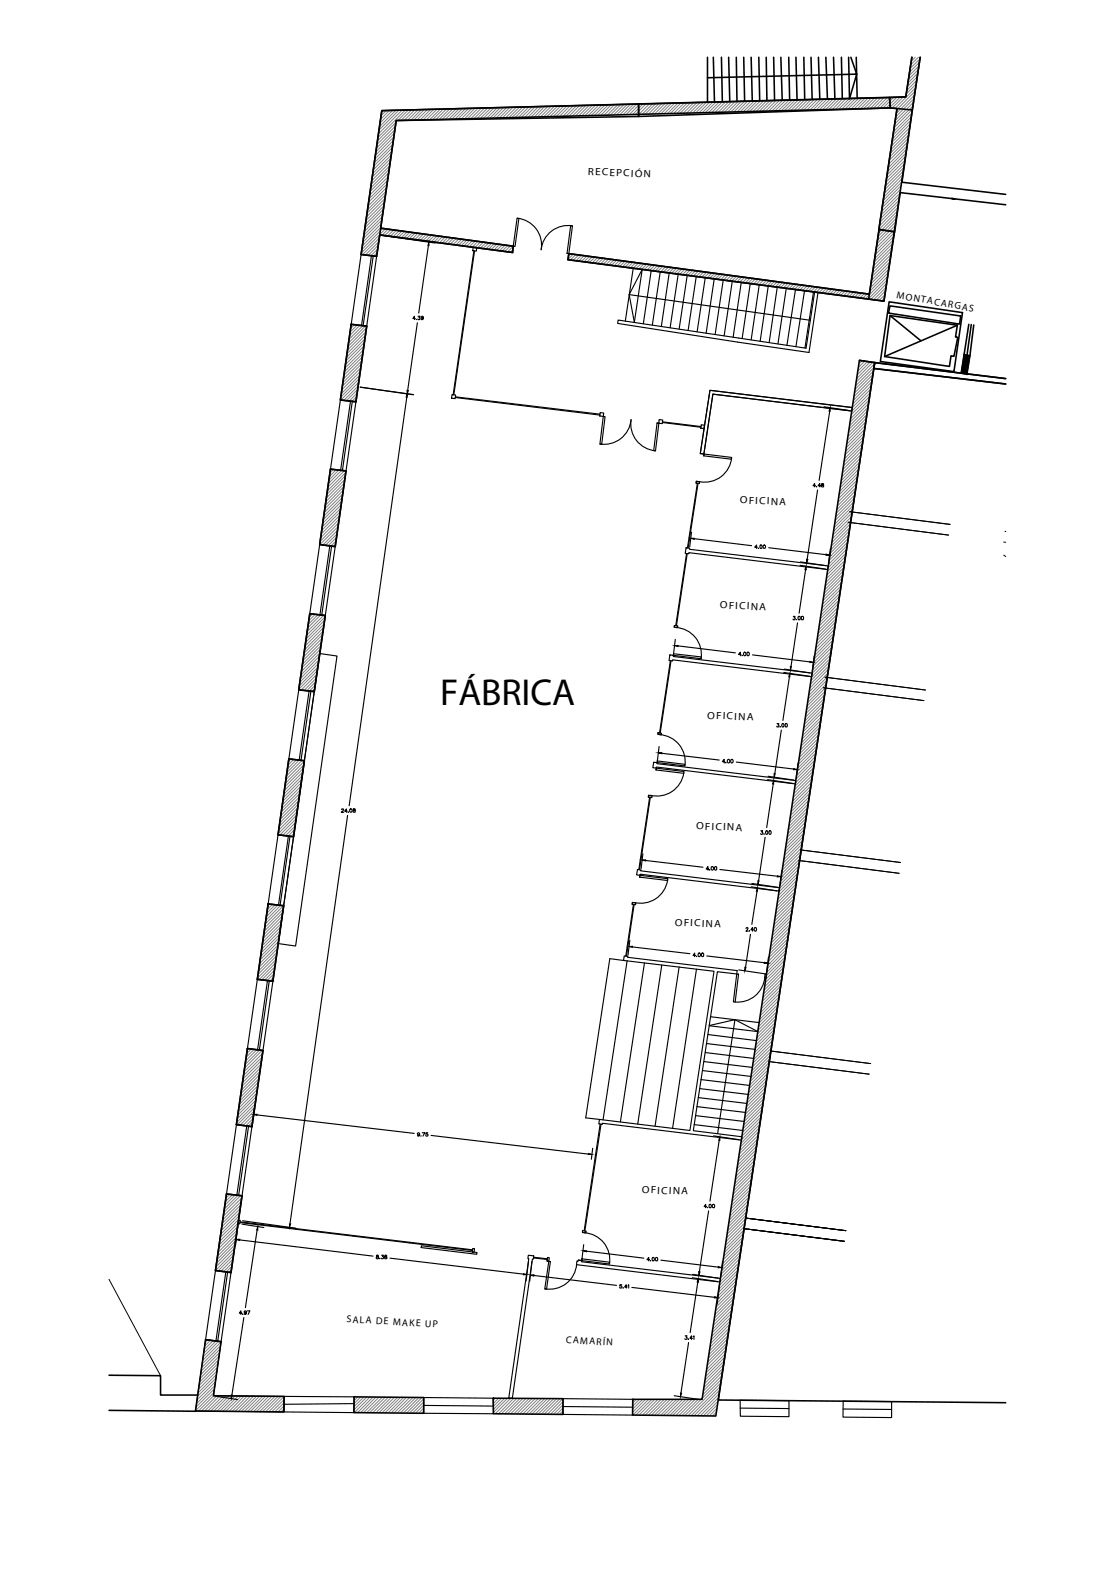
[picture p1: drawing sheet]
<svg xmlns="http://www.w3.org/2000/svg" width="210mm" height="297mm" viewBox="0 0 210 297" stroke-linecap="round" stroke-linejoin="round" font-family="sans-serif">
<defs><g id="words">
<text font-size="7.1" x="82.8" y="132.5">FÁBRICA</text>
<g font-size="2">
<text x="110.6" y="32.9" transform="rotate(2 110.6 32.9)">RECEPCIÓN</text>
<text x="139.2" y="94.6" transform="rotate(2 139.2 94.6)">OFICINA</text>
<text x="135.4" y="114.4" transform="rotate(2 135.4 114.4)">OFICINA</text>
<text x="133" y="135.1" transform="rotate(2 133 135.1)">OFICINA</text>
<text x="130.9" y="155.9" transform="rotate(2 130.9 155.9)">OFICINA</text>
<text x="126.9" y="174" transform="rotate(2 126.9 174)">OFICINA</text>
<text x="120.7" y="224.3" transform="rotate(2 120.7 224.3)">OFICINA</text>
</g>
<g font-size="1.9">
<text x="168.6" y="56" transform="rotate(10 168.6 56)">MONTACARGAS</text>
<text x="65.2" y="248.6" transform="rotate(3 65.2 248.6)">SALA DE MAKE UP</text>
<text x="106.4" y="252.5" transform="rotate(3 106.4 252.5)">CAMARÍN</text>
</g>
</g></defs>
<!-- layer: Capa 1 -->
<g fill="none" stroke="#808080" stroke-width=".19">
<path d="M102.5 20l-2 2M103.1 20l-2 2M103.7 20l-2 2M104.3 20l-2.1 2M104.9 20l-2.1 1.9M105.5 19.9l-2.1 2M106.1 19.9l-2.1 2M106.7 19.9l-2.1 2M107.2 19.9l-2 2M107.8 19.9l-2 2M108.4 19.9l-2 2M109 19.8l-2 2.1"/>
<path d="M109.7 19.8l-2.1 2.1M110.3 19.8l-2.1 2M110.8 19.8l-2 2M111.4 19.8l-2 2M112 19.7l-2 2.1M112.6 19.7l-2 2.1M113.2 19.7l-2 2M113.8 19.7l-2 2M114.4 19.7l-2 2M115 19.7l-2 2M115.6 19.7l-2 2M116.2 19.7l-2 2"/>
<path d="M116.8 19.6l-2 2M117.4 19.6l-2 2M118 19.6l-2 2M118.6 19.6l-2 2M119.2 19.6l-2 2M119.8 19.5l-2.1 2.1M120.4 19.5l-2.1 2.1M121 19.5l-2.1 2.1M121.6 19.5l-2.1 2M122.2 19.5l-2 2M122.8 19.5l-2.1 2M123.4 19.4l-2.1 2.1"/>
<path d="M124 19.4l-2.1 2.1M124.6 19.4l-2.1 2.1M125.2 19.4l-2.1 2M125.7 19.4l-2 2M126.3 19.4l-2 2M126.9 19.4l-2 2M127.5 19.4l-2 2M128.1 19.3l-2 2.1M128.7 19.3l-2 2.1M129.3 19.3l-2 2.1M129.9 19.3l-2 2M130.5 19.3l-2 2"/>
<path d="M131.1 19.2l-2 2.1M131.7 19.2l-2 2.1M132.3 19.2l-2 2.1M132.9 19.2l-2 2M133.5 19.2l-2 2M134.1 19.2l-2 2M134.7 19.1l-2.1 2.1M135.3 19.1l-2.1 2.1M135.9 19.1l-2.1 2.1M136.5 19.1l-2 2M137.1 19.1l-2 2M137.7 19.1l-2.1 2"/>
<path d="M138.3 19.1l-2.1 2M138.9 19.1l-2.1 2M139.5 19l-2.1 2.1M140.1 19l-2.1 2.1M140.6 19l-2 2.1M141.3 19l-2.1 2M141.9 19l-2.1 2M142.5 18.9l-2.1 2.1M143.1 18.9l-2.1 2.1M143.7 18.9l-2.1 2.1M144.2 18.9l-2 2.1M144.8 18.9l-2 2"/>
<path d="M145.4 18.9l-2 2M146 18.9l-2 2M146.6 18.9l-2 2M147.2 18.8l-2 2.1M147.8 18.8l-2 2M148.4 18.8l-2 2M149 18.8l-2 2M149.6 18.8l-2.1 2M150.2 18.7l-2.1 2.1M150.8 18.7l-2.1 2.1M151.4 18.7l-2 2.1M152 18.7l-2 2.1"/>
<path d="M152.6 18.7l-2 2.1M153.2 18.7l-2.1 2M153.8 18.6l-2.1 2.1M154.4 18.6l-2.1 2.1M155 18.6l-2.1 2.1M155.6 18.6l-2.1 2.1M156.2 18.6l-2.1 2M156.8 18.6l-2.1 2M157.4 18.6l-2.1 2M158 18.6l-2.1 2M158.6 18.5l-2.1 2.1M159.1 18.5l-2 2.1"/>
<path d="M159.8 18.5l-2.1 2M160.4 18.5l-2.1 2M161 18.5l-2.1 2M161.6 18.4l-2.1 2.1M162.2 18.4l-2.1 2.1M162.7 18.4l-2 2.1M163.3 18.4l-2 2.1M163.9 18.4l-2 2.1M164.5 18.4l-2.1 2M165.1 18.3l-2.1 2.1M165.7 18.3l-2 2.1M166.3 18.3l-2 2.1"/>
<path d="M166.9 18.3l-2 2.1M167.5 18.3l-2 2.1M168.1 18.3l-2.1 2M168.7 18.3l-2.1 2M169.3 18.3l-2.1 2M169.9 18.2l-2.1 2.1M171.6 10.8h-.1M171.7 19.9l-3.5 3.4M171.8 19.2l-3.4 3.5M171.9 18.6l-3.4 3.4M172 17.9l-3.4 3.4M172.1 17.2l-3.4 3.4"/>
<path d="M172.1 10.8l-.7 .7M172.2 16.5l-3.9 3.9M172.3 15.8l-1.9 1.9M172.4 15.1l-1.8 1.9M172.5 14.4l-1.8 1.9M172.6 13.8l-1.8 1.8M172.7 13.1l-1.8 1.8M172.7 10.8l-1.4 1.4M172.8 12.4l-1.8 1.8M172.9 11.7l-1.8 1.9M173 11.1l-1.8 1.7M72.1 20.8l-.3 .3"/>
<path d="M72.1 39.3l-3.5 3.5M72.2 38.7l-3.4 3.4M72.3 38l-3.5 3.5M72.4 37.3l-3.5 3.5M72.5 36.6l-3.5 3.5M72.6 36l-3.5 3.4M72.7 20.8l-1.1 1M72.7 35.3l-3.5 3.4M72.8 34.6l-3.5 3.4M72.9 33.9l-3.5 3.5M73 33.2l-3.5 3.5M73.1 32.5l-3.5 3.5"/>
<path d="M73.2 31.8l-3.5 3.5M73.3 20.8l-1.7 1.7M73.3 31.2l-3.5 3.4M73.4 30.5l-3.5 3.5M73.5 29.8l-3.5 3.5M73.6 29.1l-3.5 3.5M73.7 28.5l-3.5 3.4M73.8 27.8l-3.5 3.5M73.8 20.8l-2.3 2.3M73.9 27.1l-3.5 3.5M74 26.4l-3.5 3.5M74.1 25.8l-3.5 3.4"/>
<path d="M74.1 25.1l-3.4 3.4M74.3 24.4l-3.5 3.5M74.4 23.7l-3.5 3.5M74.4 20.8l-3 3M74.4 23l-3.4 3.5M75 20.7l-3.7 3.8M75.6 20.7l-4.4 4.5M76.2 20.7l-5.1 5.1M76.8 20.7l-2 2M77.4 20.7l-2 2M78 20.7l-2 2M78.6 20.6l-2 2"/>
<path d="M79.2 20.6l-2 2M79.8 20.6l-2 2M80.4 20.6l-2 2M81 20.6l-2 2M81.6 20.5l-2 2M82.2 20.5l-2 2M82.8 20.5l-2 2M83.4 20.5l-2 2M84 20.5l-2 2M84.6 20.5l-2 2M85.2 20.5l-2 2M85.8 20.5l-2.1 2"/>
<path d="M86.4 20.4l-2 2.1M87 20.4l-2 2M87.6 20.4l-2 2M88.2 20.4l-2 2M88.7 20.4l-1.9 2M89.3 20.3l-2 2.1M89.9 20.3l-2 2M90.5 20.3l-2 2M91.2 20.3l-2.1 2M91.8 20.3l-2.1 2M92.3 20.3l-2 2M92.9 20.2l-2 2.1"/>
<path d="M93.5 20.2l-2 2M94.1 20.2l-2 2M94.7 20.2l-2 2M95.3 20.2l-2 2M95.9 20.2l-2 2M96.5 20.2l-2 2M97.1 20.2l-2 2M97.7 20.1l-2 2.1M98.3 20.1l-2 2M98.9 20.1l-2 2M99.5 20.1l-2 2M100.1 20.1l-2 2"/>
<path d="M100.7 20l-2 2.1M101.3 20l-2 2.1M101.9 20l-2 2M168.8 39.7l-3.5 3.5M168.9 39l-3.5 3.5M169 38.3l-3.5 3.5M169.1 37.6l-3.5 3.5M169.2 37l-3.5 3.4M169.3 36.3l-3.5 3.4M169.4 35.6l-3.5 3.4M169.5 34.9l-3.5 3.5M169.6 34.2l-3.5 3.5"/>
<path d="M169.7 33.5l-3.4 3.5M169.8 32.9l-3.5 3.4M169.9 32.2l-3.5 3.4M170 31.5l-3.4 3.4M170.1 30.8l-3.5 3.5M170.2 30.2l-3.5 3.4M170.3 29.4l-3.5 3.5M170.4 28.8l-3.5 3.4M170.5 28.1l-3.4 3.5M170.6 27.4l-3.5 3.5M170.7 26.7l-3.5 3.5M170.8 26l-3.4 3.5"/>
<path d="M170.9 25.4l-3.5 3.4M171 24.7l-3.4 3.4M171.1 24l-3.4 3.4M171.2 23.3l-3.5 3.5M171.3 22.6l-3.4 3.5M171.4 21.9l-3.4 3.5M171.5 21.3l-3.4 3.4M171.6 20.6l-3.4 3.4M70.8 48.1v.1M71 47.5l-.7 .6M71 46.8l-1.2 1.3M71.1 46.1l-1.8 1.9"/>
<path d="M71.3 45.4l-2.6 2.5M71.3 44.8l-3.1 3.1M71.6 42.7l-3.4 3.5M71.7 42.1l-3.4 3.4M71.8 41.4l-3.5 3.4M71.9 40.7l-3.4 3.5M72 42.9l-3.9 4M72 40l-3.4 3.5M72.5 43l-4.5 4.6M73 43.1l-1.1 1.2M73.5 43.2l-1.1 1.1M74.1 43.2l-1.2 1.2"/>
<path d="M74.6 43.3l-1.2 1.1M75.1 43.4l-1.2 1.1M75.6 43.4l-1.2 1.2M76.1 43.5l-1.2 1.1M76.6 43.6l-1.1 1.1M77.1 43.6l-1.1 1.2M77.6 43.7l-1.1 1.1M78.1 43.8l-1.1 1.1M78.6 43.8l-1.1 1.2M79.1 43.9l-1.1 1.2M79.6 44l-1.1 1.1M80.2 44l-1.1 1.2"/>
<path d="M80.7 44.1l-1.1 1.1M81.2 44.2l-1.1 1.1M81.7 44.3l-1.1 1.1M82.2 44.3l-1.1 1.1M82.7 44.4l-1.1 1.1M83.2 44.5l-1.1 1.1M83.7 44.5l-1.1 1.1M84.3 44.6l-1.1 1.1M84.8 44.7l-1.1 1.1M85.3 44.8l-1.1 1.1M85.8 44.8l-1.1 1.1M86.3 44.9l-1.1 1.1"/>
<path d="M86.8 45l-1.1 1.1M87.3 45l-1.1 1.1M87.9 45.1l-1.1 1.1M88.4 45.1l-1.1 1.1M88.9 45.2l-1.1 1.1M89.4 45.3l-1.1 1.1M89.9 45.4l-1.1 1.1M90.4 45.4l-1.1 1.1M90.9 45.5l-1.1 1.1M91.5 45.6l-1.1 1.1M92 45.6l-1.1 1.1M92.5 45.7l-1.1 1.1"/>
<path d="M93 45.8l-1.1 1.1M93.5 45.9l-1.1 1M94 45.9l-1.1 1.1M94.5 46l-1.1 1M95 46.1l-1 1M95.5 46.1l-1 1.1M96 46.2l-1 1.1M96.4 47l-.4 .4M96.5 46.3l-1 1M107.3 47.7l-.4 .4M107.8 47.8l-1 1M108.3 47.9l-1 1"/>
<path d="M108.9 47.9l-1.1 1.1M109.4 48l-1.1 1M109.9 48.1l-1 1M110.4 48.1l-1 1.1M110.9 48.2l-1 1M111.4 48.3l-1 1M111.9 48.4l-1 .9M112.4 48.4l-1 1M112.9 48.5l-1 1M113.4 48.6l-.9 .9M113.9 48.6l-.9 1M114.5 48.7l-1 1"/>
<path d="M115 48.7l-1 1.1M115.5 48.8l-1 1M116 48.9l-1 1M116.5 49l-1 1M117 49l-1 1M117.5 49.1l-.9 1M118 49.2l-.9 1M118.5 49.2l-.9 1M119.1 49.3l-1 1M119.6 49.4l-1 .9M120.1 49.5l-1 .9M120.6 49.5l-1 1"/>
<path d="M121.1 49.6l-.9 1M121.6 49.7l-.9 .9M122.1 49.7l-.9 1M122.7 49.8l-1 1M123.2 49.9l-1 .9M123.7 49.9l-1 1M124.2 50l-1 1M124.7 50.1l-1 .9M125.2 50.1l-.9 1M125.7 50.2l-.9 1M126.3 50.3l-1 .9M126.8 50.3l-1 1"/>
<path d="M127.3 50.4l-1 1M127.8 50.5l-1 .9M128.3 50.6l-1 .9M128.8 50.6l-.9 1M129.3 50.7l-.9 1M129.8 50.8l-.9 .9M130.3 50.8l-.9 1M130.8 50.9l-.9 .9M131.3 51l-.9 .9M131.9 51l-1 1M132.4 51.1l-1 .9M132.9 51.2l-.9 .9"/>
<path d="M133.4 51.2l-.9 1M133.9 51.3l-.9 1M134.4 51.4l-.9 .9M134.9 51.4l-.9 1M135.4 51.5l-.9 1M135.9 51.6l-.9 .9M136.5 51.7l-.9 .9M137 51.7l-.9 .9M137.5 51.8l-.9 .9M138 51.9l-.9 .9M138.5 52l-.9 .8M139 52l-.9 .9"/>
<path d="M139.5 52.1l-.9 .9M140.1 52.1l-1 1M140.6 52.2l-.9 .9M141.1 52.3l-.9 .9M141.6 52.3l-.9 1M142.1 52.4l-.9 .9M142.6 52.5l-.9 .9M143.1 52.5l-.9 1M143.7 52.6l-1 .9M144.2 52.7l-.9 .9M144.7 52.8l-.9 .9M145.2 52.8l-.9 .9"/>
<path d="M145.7 52.9l-.9 .9M146.2 53l-.9 .9M146.7 53.1l-.9 .8M147.2 53.1l-.9 .9M147.7 53.2l-.9 .9M148.2 53.3l-.8 .8M148.7 53.3l-.8 .9M149.3 53.4l-.9 .9M149.8 53.5l-.9 .8M150.3 53.5l-.9 .9M150.8 53.6l-.9 .9M151.3 53.7l-.9 .8"/>
<path d="M151.8 53.7l-.9 .9M152.3 53.8l-.8 .9M152.8 53.9l-.8 .9M153.3 53.9l-.8 .9M153.9 54l-.9 .9M154.4 54.1l-.9 .9M154.9 54.2l-.9 .8M155.4 54.2l-.9 .9M155.9 54.3l-.8 .8M156.4 54.4l-.8 .8M156.9 54.4l-.8 .9M157.5 54.5l-.9 .8"/>
<path d="M158 54.6l-.9 .8M158.5 54.6l-.9 .9M159 54.7l-.9 .9M159.5 54.8l-.9 .8M160 54.8l-.8 .9M160.5 54.9l-.8 .9M161 55l-.8 .8M161.6 55l-.9 .9M162.1 55.1l-.9 .8M162.6 55.2l-.9 .8M163.1 55.3l-.9 .8M166.3 56.1l-.5 .5"/>
<path d="M166.5 55.4l-1.2 1.1M166.6 54.7l-1.8 1.7M166.7 54l-2.4 2.4M166.8 53.3l-3 3M166.8 52.6l-3.5 3.6M167 52l-4.2 4.1M167.1 51.3l-3.5 3.5M167.1 50.6l-3.4 3.5M167.3 49.9l-3.5 3.5M167.4 49.2l-3.5 3.5M167.5 48.5l-3.5 3.5M167.6 47.9l-3.5 3.4"/>
<path d="M167.7 47.2l-3.5 3.4M167.8 46.5l-3.5 3.5M167.9 45.8l-3.5 3.5M168 45.1l-3.5 3.5M168.1 44.5l-3.5 3.4M168.2 43.8l-3.5 3.4M168.3 43.1l-3.5 3.4M168.4 42.4l-3.5 3.5M168.5 41.7l-3.5 3.5M168.6 41l-3.5 3.5M168.7 40.4l-3.5 3.4M66.2 61l-.2 .1"/>
<path d="M66.7 61l-.8 .8M66.9 75.3l-.2 .2M67.1 74.6l-.9 .9M67.2 73.9l-1.5 1.5M67.2 61.1l-1.4 1.4M67.2 73.3l-2 2M67.4 72.6l-2.7 2.7M67.5 71.9l-3.4 3.3M67.5 71.2l-3.4 3.5M67.7 70.5l-3.5 3.5M67.7 61.1l-2 2M67.7 69.9l-3.4 3.4"/>
<path d="M67.8 69.2l-3.4 3.4M67.9 68.5l-3.4 3.4M68 67.8l-3.4 3.5M68.1 67.2l-3.4 3.4M68.2 66.5l-3.4 3.4M68.3 61.2l-2.7 2.6M68.3 65.8l-3.4 3.4M68.4 65.1l-3.4 3.5M68.5 64.4l-3.5 3.5M68.6 63.7l-3.4 3.5M68.7 63l-3.5 3.5M68.8 61.3l-3.3 3.2"/>
<path d="M68.8 62.4l-3.5 3.4M68.9 61.7l-3.4 3.5M161.6 67.7h.1M162.2 67.8l-.7 .6M162.7 67.9l-1.3 1.2M162.7 80l-3.4 3.5M162.8 79.3l-3.4 3.5M163 78.6l-3.6 3.5M163 77.9l-3.4 3.5M163.2 68l-1.9 1.8M163.2 77.3l-3.5 3.4M163.3 76.6l-3.5 3.5"/>
<path d="M163.4 75.9l-3.5 3.5M163.5 75.2l-3.5 3.5M163.6 74.5l-3.5 3.5M163.7 68l-2.5 2.5M163.7 73.8l-3.5 3.5M163.8 73.2l-3.5 3.4M163.9 72.5l-3.5 3.5M164 71.8l-3.5 3.5M164.1 71.1l-3.5 3.5M164.1 68.1l-3 3.1M164.2 70.4l-3.5 3.5M164.3 69.7l-3.5 3.5"/>
<path d="M164.4 69.1l-3.5 3.4M164.5 68.4l-3.5 3.5M62.2 88.2h.1M62.7 88.2l-.7 .7M63.2 88.3l-1.3 1.3M63.5 99.7l-2.8 2.8M63.6 99l-3.4 3.4M63.6 98.4l-3.4 3.4M63.7 88.4l-1.8 1.9M63.8 97.6l-3.5 3.5M63.9 97l-3.5 3.4M63.9 96.3l-3.4 3.5"/>
<path d="M64.1 95.6l-3.5 3.5M64.1 94.9l-3.4 3.5M64.2 88.4l-2.5 2.5M64.2 94.2l-3.4 3.5M64.4 93.6l-3.5 3.4M64.4 92.9l-3.4 3.5M64.5 92.2l-3.4 3.5M64.6 91.5l-3.4 3.5M64.7 90.9l-3.4 3.4M64.8 88.5l-3.1 3.1M64.8 90.2l-3.4 3.5M64.9 89.5l-3.5 3.5"/>
<path d="M65 88.8l-3.4 3.5M159.7 99.8l-3.4 3.5M159.9 99.2l-3.5 3.5M159.9 98.5l-3.5 3.5M160.1 97.8l-3.5 3.5M160.2 97.1l-3.6 3.5M160.2 96.4l-3.4 3.5M160.4 95.7l-3.5 3.5M160.5 95.1l-3.5 3.5M160.6 94.4l-3.5 3.4M160.7 93.7l-3.5 3.5M160.8 93l-3.5 3.5"/>
<path d="M160.9 92.3l-3.5 3.5M161 91.6l-3.5 3.5M161.1 90.9l-3.5 3.6M161.2 90.3l-3.5 3.4M161.3 89.6l-3.5 3.5M161.4 88.9l-3.5 3.5M161.5 88.2l-3.5 3.5M161.6 87.5l-3.5 3.5M161.7 86.8l-3.5 3.6M161.8 86.2l-3.5 3.4M161.9 85.5l-3.5 3.5M162 84.8l-3.5 3.5"/>
<path d="M162.1 84.1l-3.5 3.5M162.2 83.4l-3.5 3.5M162.3 82.7l-3.5 3.5M162.4 82.1l-3.5 3.4M162.5 81.4l-3.4 3.5M162.7 80.7l-3.6 3.5M58.8 115.5l-.7 .5M59.3 115.5l-1.2 1.2M59.8 115.6l-1.8 1.8M60.3 115.6l-2.5 2.5M60.6 119.4l-3.4 3.4M60.8 118.7l-3.5 3.4"/>
<path d="M60.8 118l-3.4 3.5M60.8 115.7l-3 3.1M60.9 117.3l-3.4 3.5M61 116.6l-3.4 3.5M61.1 116l-3.4 3.4M63.1 102.4l-.3 .3M63.2 101.7l-1 .9M63.3 101.1l-1.6 1.5M63.4 100.4l-2.2 2.1M156.7 119.7l-3.4 3.5M156.9 119l-3.6 3.5M156.9 118.3l-3.5 3.5"/>
<path d="M157.1 117.6l-3.5 3.5M157.2 116.9l-3.6 3.6M157.3 116.3l-3.5 3.5M157.4 115.6l-3.5 3.5M157.5 114.9l-3.5 3.5M157.6 114.2l-3.5 3.5M157.7 113.5l-3.5 3.5M157.8 112.8l-3.5 3.5M157.9 112.2l-3.5 3.5M158 111.5l-3.5 3.5M158.1 110.8l-3.5 3.5M158.2 110.1l-3.5 3.5"/>
<path d="M158.3 109.4l-3.5 3.5M158.4 108.7l-3.5 3.5M158.5 108l-3.5 3.6M158.6 107.4l-3.5 3.5M158.7 106.7l-3.5 3.5M158.8 106l-3.5 3.5M158.9 105.3l-3.5 3.5M159 104.6l-3.5 3.5M159.1 103.9l-3.5 3.6M159.2 103.3l-3.5 3.5M159.3 102.6l-3.5 3.5M159.4 101.9l-3.5 3.5"/>
<path d="M159.5 101.2l-3.4 3.5M159.7 100.5l-3.6 3.5M59.2 129.5l-.5 .5M59.3 128.8l-1.1 1.1M59.4 128.2l-1.7 1.7M59.5 127.5l-2.3 2.3M59.6 126.8l-2.9 2.9M59.7 126.1l-3.5 3.5M59.8 125.4l-3.5 3.5M59.9 124.8l-3.5 3.4M60 124.1l-3.5 3.5M60 123.4l-3.4 3.5"/>
<path d="M60.2 122.7l-3.5 3.5M60.3 122.1l-3.5 3.4M60.3 121.4l-3.4 3.5M60.5 120.7l-3.5 3.5M60.6 120l-3.5 3.5M153.8 139.5l-3.5 3.6M153.9 138.9l-3.6 3.5M154 138.1l-3.6 3.6M154.1 137.5l-3.5 3.5M154.1 136.8l-3.5 3.5M154.3 136.1l-3.5 3.5M154.4 135.4l-3.6 3.6"/>
<path d="M154.5 134.8l-3.5 3.5M154.6 134l-3.5 3.6M154.7 133.4l-3.5 3.5M154.8 132.7l-3.5 3.5M154.9 132l-3.5 3.5M155 131.3l-3.5 3.5M155.1 130.7l-3.5 3.5M155.2 129.9l-3.5 3.5M155.3 129.3l-3.5 3.5M155.4 128.6l-3.5 3.5M155.5 127.9l-3.5 3.5M155.6 127.2l-3.5 3.5"/>
<path d="M155.7 126.5l-3.5 3.6M155.8 125.8l-3.5 3.5M155.9 125.2l-3.5 3.5M156 124.5l-3.5 3.5M156.1 123.8l-3.5 3.5M156.2 123.1l-3.5 3.5M156.4 122.4l-3.6 3.6M156.4 121.7l-3.5 3.5M156.6 121l-3.6 3.6M156.6 120.4l-3.5 3.5M54.7 142.7l-.5 .5M55.3 142.8l-1.1 1.1"/>
<path d="M55.3 156.6l-.6 .6M55.4 156l-1.2 1.2M55.5 155.3l-1.8 1.8M55.6 154.6l-2.5 2.5M55.7 153.9l-3.1 3.1M55.8 142.8l-1.7 1.7M55.8 153.3l-3.5 3.4M55.9 152.6l-3.5 3.5M56 151.9l-3.5 3.5M56.1 151.2l-3.5 3.5M56.2 150.6l-3.5 3.4M56.3 142.9l-2.3 2.3"/>
<path d="M56.3 149.9l-3.5 3.4M56.4 149.2l-3.5 3.5M56.5 148.5l-3.5 3.5M56.6 147.8l-3.5 3.5M56.7 147.2l-3.5 3.4M56.7 146.5l-3.4 3.5M56.8 143l-2.9 2.9M56.9 145.8l-3.5 3.5M57 145.1l-3.5 3.5M57 144.5l-3.4 3.4M57.2 143.8l-3.5 3.4M57.2 143.1l-3.4 3.5"/>
<path d="M150.8 159.4l-3.6 3.5M150.8 158.7l-3.5 3.5M151 158l-3.5 3.6M151.1 157.3l-3.6 3.5M151.2 156.6l-3.6 3.6M151.3 156l-3.5 3.5M151.4 155.3l-3.6 3.5M151.5 154.6l-3.5 3.5M151.6 153.9l-3.5 3.5M151.7 153.2l-3.5 3.5M151.8 152.5l-3.5 3.6M151.9 151.9l-3.5 3.5"/>
<path d="M152 151.2l-3.5 3.5M152.1 150.5l-3.5 3.5M152.2 149.8l-3.5 3.5M152.3 149.1l-3.5 3.5M152.4 148.4l-3.5 3.5M152.5 147.8l-3.5 3.5M152.6 147.1l-3.5 3.5M152.7 146.4l-3.5 3.5M152.8 145.7l-3.5 3.5M152.9 145l-3.5 3.5M153 144.3l-3.5 3.5M153.1 143.7l-3.5 3.5"/>
<path d="M153.2 143l-3.5 3.5M153.3 142.3l-3.5 3.5M153.4 141.6l-3.5 3.5M153.6 140.9l-3.6 3.5M153.6 140.2l-3.5 3.5M50.7 170l-.3 .3M51.2 170l-.9 1M51.7 170.1l-1.5 1.6M52 179.7l-3.5 3.5M52.1 179l-3.4 3.5M52.2 178.4l-3.5 3.4M52.3 170.2l-2.2 2.2"/>
<path d="M52.3 177.7l-3.5 3.5M52.4 177l-3.5 3.5M52.5 176.3l-3.5 3.5M52.6 175.7l-3.5 3.4M52.7 175l-3.5 3.4M52.8 170.2l-2.8 2.8M52.8 174.3l-3.5 3.5M52.9 173.6l-3.5 3.5M53 172.9l-3.5 3.5M53.1 172.3l-3.5 3.4M53.1 171.6l-3.4 3.5M53.3 170.9l-3.5 3.5"/>
<path d="M53.3 170.3l-3.4 3.4M147.7 179.9l-3.6 3.5M147.8 179.2l-3.6 3.6M147.9 178.5l-3.6 3.6M148 177.9l-3.5 3.5M148.1 177.2l-3.6 3.5M148.2 176.5l-3.6 3.5M148.3 175.8l-3.5 3.5M148.4 175.1l-3.6 3.6M148.5 174.4l-3.5 3.6M148.6 173.7l-3.6 3.6M148.7 173.1l-3.5 3.5"/>
<path d="M148.8 172.4l-3.5 3.5M148.9 171.7l-3.5 3.5M149 171l-3.5 3.6M149.1 170.3l-3.5 3.6M149.2 169.6l-3.5 3.6M149.3 169l-3.5 3.5M149.4 168.3l-3.5 3.5M149.5 167.6l-3.5 3.5M149.6 166.9l-3.5 3.5M149.7 166.2l-3.5 3.6M149.8 165.5l-3.5 3.6M149.9 164.9l-3.5 3.5"/>
<path d="M150 164.2l-3.5 3.5M150.1 163.5l-3.5 3.5M150.3 162.8l-3.6 3.5M150.3 162.1l-3.5 3.6M150.5 161.4l-3.6 3.5M150.6 160.8l-3.6 3.5M150.6 160.1l-3.5 3.5M46.8 197.2l-.3 .2M47.3 197.2l-.9 .9M47.8 197.3l-1.5 1.5M48.3 197.3l-2.1 2.1M48.8 197.4l-2.7 2.7"/>
<path d="M49.2 199.4l-3.5 3.5M49.3 198.7l-3.5 3.5M49.3 197.5l-3.3 3.3M49.4 198l-3.5 3.5M51.3 184.5h.1M51.4 183.8l-.6 .6M51.5 183.1l-1.2 1.2M51.6 182.4l-1.8 1.9M51.7 181.8l-2.5 2.4M51.8 181.1l-3.1 3.1M51.9 180.4l-3.5 3.5M144.7 199.7l-3.6 3.6"/>
<path d="M144.8 199.1l-3.6 3.5M144.9 198.4l-3.6 3.5M145 197.7l-3.6 3.6M145.1 197l-3.6 3.5M145.2 196.4l-3.6 3.5M145.3 195.6l-3.6 3.6M145.4 195l-3.6 3.5M145.5 194.3l-3.5 3.5M145.6 193.6l-3.6 3.5M145.7 192.9l-3.5 3.5M145.8 192.2l-3.5 3.6M145.9 191.5l-3.5 3.6"/>
<path d="M146 190.9l-3.5 3.5M146.1 190.2l-3.5 3.5M146.2 189.5l-3.5 3.5M146.3 188.8l-3.5 3.5M146.4 188.1l-3.5 3.6M146.5 187.4l-3.5 3.6M146.6 186.7l-3.5 3.6M146.7 186.1l-3.5 3.5M146.8 185.4l-3.5 3.5M147 184.7l-3.6 3.5M147 184l-3.5 3.6M147.1 183.3l-3.5 3.6"/>
<path d="M147.2 182.6l-3.5 3.6M147.3 182l-3.5 3.5M147.5 181.3l-3.6 3.5M147.5 180.6l-3.5 3.5M47.4 211.6l-.2 .2M47.5 210.9l-.8 .8M47.6 210.2l-1.4 1.5M47.7 209.6l-2 2M47.8 208.9l-2.6 2.6M47.9 208.2l-3.3 3.3M48 207.5l-3.5 3.5M48.1 206.9l-3.5 3.4"/>
<path d="M48.2 206.2l-3.5 3.4M48.3 205.5l-3.5 3.5M48.4 204.8l-3.5 3.5M48.5 204.1l-3.5 3.5M48.6 203.5l-3.5 3.4M48.7 202.8l-3.5 3.5M48.8 202.1l-3.5 3.5M48.9 201.4l-3.5 3.5M49 200.8l-3.5 3.4M49.1 200.1l-3.5 3.5M141.7 219.6l-3.6 3.6M141.8 218.9l-3.6 3.6"/>
<path d="M141.9 218.2l-3.6 3.6M142 217.6l-3.6 3.5M142.1 216.8l-3.6 3.6M142.2 216.2l-3.6 3.5M142.3 215.5l-3.6 3.5M142.4 214.8l-3.6 3.6M142.5 214.1l-3.5 3.6M142.6 213.5l-3.6 3.5M142.7 212.7l-3.5 3.6M142.8 212.1l-3.6 3.5M142.9 211.4l-3.5 3.5M143 210.7l-3.5 3.6"/>
<path d="M143.1 210l-3.6 3.6M143.2 209.4l-3.5 3.5M143.3 208.6l-3.5 3.6M143.4 208l-3.5 3.5M143.5 207.3l-3.5 3.5M143.6 206.6l-3.5 3.6M143.7 205.9l-3.5 3.6M143.8 205.2l-3.5 3.6M143.9 204.5l-3.5 3.6M144 203.8l-3.5 3.6M144.2 203.2l-3.6 3.5M144.2 202.5l-3.5 3.6"/>
<path d="M144.4 201.8l-3.6 3.6M144.5 201.1l-3.6 3.6M144.5 200.5l-3.5 3.5M42.7 224.5h-.1M43.2 224.5l-.7 .7M43.5 238.7l-.4 .5M43.6 238.1l-1 1M43.7 224.6l-1.3 1.3M43.7 237.4l-1.6 1.7M43.8 236.7l-2.3 2.3M43.9 236l-2.9 2.9M44 235.3l-3.4 3.5"/>
<path d="M44.1 234.7l-3.4 3.4M44.2 234l-3.5 3.5M44.3 224.6l-2 2M44.3 233.3l-3.4 3.5M44.4 232.6l-3.4 3.5M44.5 232l-3.5 3.4M44.6 231.3l-3.5 3.4M44.7 230.6l-3.5 3.4M44.8 224.7l-2.6 2.6M44.8 229.9l-3.5 3.5M44.9 229.2l-3.5 3.5M45 228.6l-3.5 3.4"/>
<path d="M45.1 227.9l-3.5 3.4M45.2 227.2l-3.5 3.4M45.3 224.8l-3.2 3.1M45.3 226.5l-3.5 3.5M45.4 225.9l-3.5 3.4M45.5 225.2l-3.5 3.4M138.7 239.5l-3.6 3.5M138.8 238.8l-3.6 3.5M138.9 238.1l-3.6 3.6M139 237.4l-3.6 3.6M139.1 236.7l-3.6 3.6M139.2 236l-3.6 3.6"/>
<path d="M139.3 235.3l-3.6 3.6M139.4 234.7l-3.6 3.5M139.5 234l-3.6 3.5M139.6 233.3l-3.6 3.5M139.7 232.6l-3.5 3.5M139.8 231.9l-3.6 3.6M139.9 231.2l-3.5 3.6M140 230.6l-3.5 3.5M140.1 229.9l-3.6 3.5M140.2 229.2l-3.5 3.5M140.3 228.5l-3.5 3.5M140.4 227.8l-3.5 3.6"/>
<path d="M140.5 227.1l-3.5 3.6M140.6 226.5l-3.5 3.5M140.7 225.8l-3.5 3.5M140.9 225.1l-3.6 3.5M140.9 224.4l-3.5 3.5M141 223.7l-3.5 3.6M141.2 223l-3.6 3.6M141.2 222.3l-3.5 3.6M141.4 221.7l-3.6 3.5M141.4 221l-3.5 3.5M141.6 220.3l-3.6 3.5M39 251.9l-.4 .5"/>
<path d="M39.6 252l-1.1 1M40.1 252l-1.7 1.7M40.5 259.8l-3.4 3.4M40.6 259.1l-3.5 3.4M40.6 252.1l-2.3 2.3M40.7 258.4l-3.4 3.4M40.8 257.7l-3.4 3.5M40.9 257l-3.5 3.5M41 256.3l-3.4 3.5M41.1 252.2l-2.9 2.9M41.1 255.7l-3.5 3.4M41.2 255l-3.5 3.5"/>
<path d="M41.3 254.3l-3.5 3.5M41.4 253.6l-3.5 3.5M41.5 253l-3.5 3.4M41.6 252.3l-3.5 3.4M135.6 260l-6.2 6.2M135.7 259.3l-3.6 3.6M135.8 258.6l-3.6 3.6M135.9 257.9l-3.6 3.6M136 257.2l-3.6 3.6M136.1 256.6l-3.6 3.5M136.2 255.9l-3.6 3.5M136.3 255.2l-3.6 3.6"/>
<path d="M136.4 254.5l-3.6 3.6M136.5 253.8l-3.6 3.6M136.6 253.1l-3.6 3.6M136.7 252.4l-3.5 3.6M136.8 251.8l-3.6 3.5M136.9 251.1l-3.5 3.5M137 250.4l-3.6 3.6M137.1 249.7l-3.6 3.6M137.2 249l-3.5 3.6M137.3 248.3l-3.6 3.6M137.4 247.7l-3.5 3.5M137.5 247l-3.5 3.5"/>
<path d="M137.6 246.3l-3.5 3.6M137.7 245.6l-3.5 3.6M137.9 244.9l-3.6 3.6M137.9 244.2l-3.5 3.6M138.1 243.6l-3.6 3.5M138.1 242.9l-3.5 3.5M138.3 242.2l-3.6 3.6M138.4 241.5l-3.6 3.6M138.4 240.8l-3.5 3.6M138.6 240.1l-3.6 3.6M40.2 262.4l-2.9 2.9M40.2 261.8l-3.4 3.4"/>
<path d="M40.3 261.1l-3.5 3.5M40.4 260.4l-3.4 3.5M40.8 262.4l-2.9 2.9M41.3 262.4l-2.8 2.9M41.9 262.4l-2.9 2.9M42.5 262.4l-2.9 2.9M43.1 262.4l-2.9 2.9M43.7 262.4l-2.9 2.9M44.2 262.4l-2.9 2.9M44.8 262.4l-2.9 2.9M45.4 262.4l-2.9 2.9M45.9 262.4l-2.8 3"/>
<path d="M46.5 262.4l-2.8 3M47.1 262.5l-2.9 2.9M47.7 262.5l-2.9 2.9M48.3 262.5l-2.9 2.9M48.8 262.5l-2.9 2.9M49.4 262.5l-2.9 2.9M50 262.5l-2.9 2.9M50.6 262.5l-2.9 2.9M51.2 262.5l-3 2.9M51.7 262.5l-2.9 2.9M52.3 262.5l-2.9 2.9M52.8 262.5l-2.8 2.9"/>
<path d="M53.4 264.9l-.6 .5M53.4 262.5l-2.8 2.9M53.4 263.1l-2.3 2.3M53.4 264.3l-1.1 1.1M53.4 263.7l-1.7 1.7M66.7 262.6l-.1 .1M67.3 262.6l-.7 .7M67.8 262.6l-1.2 1.3M68.4 262.7l-1.8 1.8M69 262.6l-2.4 2.5M69.6 262.7l-3 2.9M70.2 262.7l-3 2.9"/>
<path d="M70.7 262.7l-2.9 2.9M71.3 262.7l-2.9 2.9M71.9 262.7l-2.9 2.9M72.4 262.7l-2.9 2.9M73 262.7l-2.9 2.9M73.6 262.7l-2.9 2.9M74.2 262.7l-2.9 2.9M74.8 262.7l-2.9 2.9M75.3 262.7l-2.9 2.9M75.9 262.7l-2.9 2.9M76.5 262.7l-2.9 2.9M77.1 262.7l-3 2.9"/>
<path d="M77.7 262.7l-3 2.9M78.2 262.7l-2.9 3M78.8 262.7l-2.9 3M79.3 262.7l-2.8 3M79.7 263l-2.7 2.7M79.7 265.3l-.4 .4M79.7 263.6l-2.1 2.1M79.7 264.2l-1.5 1.5M79.7 264.7l-.9 1M93.2 262.9l-.4 .4M93.8 262.9l-1 1M94.3 262.9l-1.5 1.5"/>
<path d="M94.9 262.9l-2.1 2.1M95.5 262.9l-2.7 2.7M96.1 262.9l-3 2.9M96.7 262.9l-3 2.9M97.2 262.9l-2.9 2.9M97.8 262.9l-2.9 2.9M98.4 262.9l-3 2.9M98.9 262.9l-2.9 2.9M99.5 262.9l-2.9 2.9M100.1 262.9l-2.9 2.9M100.7 262.9l-2.9 2.9M101.3 262.9l-3 3"/>
<path d="M101.8 262.9l-2.9 3M102.4 262.9l-2.9 3M103 262.9l-3 3M103.6 262.9l-3 3M104.2 262.9l-3 3M104.7 262.9l-2.9 3M105.3 262.9l-3 3M105.8 262.9l-2.9 3M105.9 265.8l-.1 .1M105.9 263.5l-2.4 2.4M105.9 264.1l-1.8 1.8M105.9 265.2l-.7 .7"/>
<path d="M105.9 264.7l-1.2 1.2M119.1 263.1l-.1 .1M119.7 263.1l-.7 .7M120.3 263.1l-1.3 1.3M120.9 263.1l-1.9 1.8M121.4 263.1l-2.4 2.4M122 263.1l-2.9 2.9M122.6 263.1l-3 2.9M123.2 263.1l-3 2.9M123.8 263.1l-3 3M124.3 263.1l-3 3M124.9 263.1l-3 3"/>
<path d="M125.5 263.1l-3 3M126.1 263.1l-3 3M126.7 263.1l-3.1 3M127.3 263.1l-3.1 3M127.8 263.1l-3 3M128.4 263.1l-3 3M129 263.1l-3 3M129.6 263.1l-3.1 3M130.1 263.1l-3 3M130.7 263.1l-3.1 3.1M131.3 263.1l-3.1 3.1M131.9 263.1l-3.1 3.1"/>
<path d="M134.6 266.1l-.1 .1M134.8 265.4l-.8 .8M134.8 264.8l-1.4 1.4M134.9 264.1l-2.1 2.1M135.1 263.4l-2.8 2.8M135.1 262.7l-3.4 3.5M135.3 262l-4.2 4.2M135.4 261.3l-4.9 4.9M135.5 260.7l-5.5 5.5"/>
</g>
<g fill="none" stroke="#000" stroke-width=".21">
<path d="M67.9 47.9l-1.8 13.1M69.9 48.1l-1.9 13.1M70.2 48.1l-1.9 13.1M70.8 48.2l-1.8 13.1M71.8 44.3l10 1.4M78.1 59.9h-.4l.2-.4v.6M78.6 59.5h.4l-.2 .2a.22 .22 0 0 1 .2 .2 .22 .22 0 0 1-.2 .2 .22 .22 0 0 1-.2-.1M79.6 59.7a.18 .18 0 0 1-.2 .1 .18 .18 0 0 1-.2-.2 .18 .18 0 0 1 .3-.1l.1 .5-.1 .1-.2-.1M80.6 46.2l-1.8 12.7M89 46.5l.7 .1-.1 .6-.7-.1zM89.1 47.2l-3.9 27M89.3 47.2l-3.9 27"/>
<path d="M97.3 41l.3 .1-.7 5.2h-.4zM97.3 41a5.1 5.1 0 0 1 4.5 5.9M107.3 42.4l.4 .1-.7 5.2-.3-.1zM107.7 42.5a5.1 5.1 0 0 0-5.9 4.5M118.3 55.4l1 5.2 1.5-10-2.5 4.8 34.1 4.8M119.1 50.4l-1.5 9.9M122.5 50.9l-1.5 9.9M124.2 51.1l-1.5 10M125.9 51.3l-1.5 10.1M127.6 51.5l-1.6 10.1M129.3 51.7l-1.6 10.2M131 52l-1.6 10.1"/>
<path d="M132.6 52.2l-1.5 10.2M134.3 52.4l-1.5 10.2M136 52.6l-1.5 10.3M137.7 52.9l-1.5 10.2M139.4 53.1l-1.5 10.3M141.1 53.3l-1.5 10.3M142.8 53.5l-1.5 10.4M144.5 53.8l-1.5 10.3M146.2 54l-1.5 10.4M147.9 54.2l-1.6 10.5M149.6 54.4l-1.6 10.5M151.3 54.7l-1.6 10.5"/>
<path d="M153 54.9l-1.6 10.5M153.2 54.9l-1.6 10.6-35.3-5.3-.1 .6 36 5.5 1.7-11.3M64 75.2l-1.8 13M65.9 75.4l-1.8 13M66.3 75.5l-1.9 12.9M66.9 75.5l-1.8 13M76.5 74.7l-10.8 76.8M77.8 74.2l-10.1-1.4 10 1.4M78.3 60v.1M78.5 60.7l-1.8 12.7M85 74.2l.7 .1-.1 .6h-.7zM85.6 74.7l27.2 3.3"/>
<path d="M85.7 74.6l27.1 3.3M112.9 77.6l.7 .1-.1 .6-.7-.1zM113.5 78.3h.3l-.6 5.2h-.4zM123.6 79.5l.3 .1-.6 5.2-.4-.1zM124 78.9l.6 .1v.6h-.7zM124.6 79.3l7.2 .9M124.6 79.4l7.2 .9M131.9 79.9h.6l-.1 .7-.6-.1zM133.5 73.4l26.8 3.2-.1 .7-26.1-3.2-1.7 11.3-.7-.1zM155 76.5l4.8 .7M156.1 77.3l-2 13M160.3 76.6l-26.8-3.2-1.8 11.9 .7 .1 1.7-11.3 26.1 3.2"/>
<path d="M112.8 83.5a5.1 5.1 0 0 0 5.9-4.6 5.1 5.1 0 0 0 4.6 5.8M129.9 99h.2M130.6 94.8h.1M131 90.5l.6 .1-.1 .3-.6-.1zM131 90.5l.6 .1M131.2 90.9l-1.9 12.1M131.3 90.9l-1.9 12.1M132.4 85.4l5.2 .6v.3l-5.3-.6zM137.6 86a5.1 5.1 0 0 1-6 4.6M153.4 91.3h-.5l.3-.4v.6M153.6 91.5h.1M153.8 92.1l-2 13"/>
<path d="M154.3 91.3h-.4l.3-.4v.6M154.5 91l.1 .1a.27 .27 0 0 1 .3 .1 .27 .27 0 0 1 0 .3h-.3a.31 .31 0 0 1 0-.3 .31 .31 0 0 1 .3-.1l-.1-.2zM60.1 102.4l-1.8 13M62 102.6l-1.8 13M62.4 102.7l-1.9 13M63 102.8l-1.8 12.9M126.8 117.6l.7 .1-.1 .3-.6-.1zM127.1 118a5.1 5.1 0 0 1 4.8 5.8M129 103l.7 .1v.2l26.1 3.1-.1 .7-26.1-3.2v.2l-.7-.1zM129.1 104.1l-2 13.5M129.3 104.1l-2.1 13.6M130.1 100l-.4 2.8"/>
<path d="M130.6 101.3l10.8 1.3M142.4 102.9h-.4l.3-.4v.6M142.6 103.1h.1M143 102.5a.3 .3 0 0 1 .4 .3 .3 .3 0 0 1-.4 .3zM144.6 103l10.8 1.3M149.2 115.9h.3l-.1 .2a.19 .19 0 0 1 .2 .2 .19 .19 0 0 1-.2 .2h-.2v-.1M149.8 116.5h.1M150 117.1l-1.2 8.2M150.2 115.9a.32 .32 0 0 1 .3 .3 .32 .32 0 0 1-.3 .3zM150.5 106.3l4.8 .7M150.6 105.6l4.8 .8M150.8 115.9a.32 .32 0 0 1 .4 .3 .32 .32 0 0 1-.4 .3z"/>
<path d="M151.5 107.1l-1.2 8.2M156.2 103.2l-.4 2.8M56.2 129.7l-1.9 13M58.1 129.9l-1.8 13M58.5 129.9l-1.9 13M59.1 130l-1.9 13M60.1 122.9l3.3 .4-7.8 54.6-3.3-.5zM123.8 137.8l.6 .1v.2h-.7zM124.1 138.1a5.1 5.1 0 0 1 4.7 5.9M126 123.1l.6 .1v.2l26.2 3.1-.1 .7-26.2-3.1v.2l-.7-.1zM126.1 124.2l-2 13.6M126.2 124.2l-2 13.6"/>
<path d="M126.7 122.9l5.2 .6v.3l-5.3-.6zM127 120.2l-.3 2.8M127.5 121.4l10.8 1.3M139.4 123h-.5l.3-.4v.7M139.6 123.2h.1M141.5 123.1l10.8 1.3M146.1 136h.4l-.2 .3 .2 .1a.22 .22 0 0 1-.1 .3 .22 .22 0 0 1-.3-.2M146.7 136.6l.1 .1M147 137.3l-1.3 8.2M147.4 126.4l4.8 .7M147.5 125.8l4.8 .7M147.8 136.1a.3 .3 0 0 1 .3 .3 .3 .3 0 0 1-.3 .3z"/>
<path d="M148.5 127.3l-1.3 8.1M153.1 123.3l-.3 2.9M52.3 156.9l-1.9 13M54.2 157.2l-1.8 13M54.5 157.2l-1.8 13M64.2 152.2l.1-.1 .3 .1-.4 .5h.5M65.3 152.5h-.5l.4-.4v.6M65.4 153.3l-10.9 76.8M65.5 152.7h.1M66.5 152.1v.2l.3 .1v.2a.22 .22 0 0 1-.2 .1 .22 .22 0 0 1-.2-.2l.4-.3v-.1zM122 149.5l.7 .1-.1 .4-.7-.2zM122.2 149.9l-2 13.6"/>
<path d="M122.3 149.9l-2 13.6M122.9 143.3l.7 .1-.1 .2 26.2 3.1-.1 .7-26.1-3.2-.1 .2-.6-.1zM123.4 144.4l5.3 .6-.1 .4-5.2-.6zM123.6 143.1l5.2 .6v.3l-5.2-.6zM124 140.3l-.4 2.8M124.5 141.6l10.8 1.3M128.6 145.4a5.1 5.1 0 0 1-6.3 4.1M136.3 143.2h-.4l.3-.4v.6M136.5 143.4h.1M138.5 143.3l10.8 1.3M143.1 156.2h.3l-.1 .2a.21 .21 0 0 1 .2 .2 .21 .21 0 0 1-.2 .3l-.2-.2M143.7 156.8h.1"/>
<path d="M143.9 157.4l-1.2 8.2M144.4 146.6l4.8 .7M144.5 145.9l4.8 .8M144.7 156.2h.1a.32 .32 0 0 1 .3 .3 .32 .32 0 0 1-.4 .3zM145.4 147.4l-1.2 8.2M150.1 143.5l-.4 2.8M117.4 179.7l.7 .1-.1 .2 20.7 2.5-.1 .6-3.7-.4-4.5 29.9 9.1 1.1v.6l-26.2-3.1v.2l-.7-.1 .1-.8 17.1 2 4.5-29.9-17-2zM118.5 176.8l-.4 2.7M118.9 169.6l.7 .2-.1 .3-.6-.1zM119 178l10.8 1.3M119.1 170l-1.4 9.7M119.3 170.1l-1.5 9.7"/>
<path d="M119.9 163.5h.6v.2l26.1 3.2-.1 .6-26.1-3.1v.2l-.7-.1zM120.4 164.6l5.2 .6v.3l-5.3-.6zM120.9 160.5l-.3 2.8M121.4 161.8l10.8 1.2M125.6 165.5a5.1 5.1 0 0 1-6.3 4.2M130.8 179.6h-.4l.3-.4v.6M131 179.8h.1M132 179.2a.3 .3 0 0 1 .4 .3 .3 .3 0 0 1-.4 .3zM132.9 179.7l10.9 1.3M133.3 163.4h-.5l.4-.5v.7M133.5 163.5h.1M134.5 163a.3 .3 0 0 1 .3 .3 .3 .3 0 0 1-.3 .2z"/>
<path d="M135.4 163.5l10.8 1.2M140.3 174.6l.1-.2h.2v.3l-.3 .4h.4M140.9 175h.1M141.2 175.7l-1 6.2M141.3 166.7l4.8 .8M141.4 166.1l4.8 .7M141.7 174.8h-.5l.3-.4v.7M142.4 167.6l-1 6.2M144.5 179.9l-.3 2.8M147 163.7l-.3 2.8M48.4 184.1l-1.9 13M50.3 184.4l-1.9 13"/>
<path d="M50.6 184.4l-1.8 13M51.3 184.5l-1.8 13M117.3 180.6l-2.6-.4-4.5 30 2.5 .3M118 180.6l-4.6 29.9M121.2 181l-4.5 29.9M124.5 181.4l-4.6 29.9M127.7 181.8l-4.5 29.9M131 182.2l-4.5 29.9M132.4 199.6l9.1 1.1M132.6 197.9l9.1 1.1M132.9 196.2l9.1 1.1M133.2 194.5l9.1 1.1"/>
<path d="M133.4 192.8l4.8-1.1-3.2 21.4M133.7 191.1l9.1 1.1M138.2 191.7l4.4 2.2-9.2-1.1M138.6 183.1h.3l-.6 5.3h-.4zM139 182.3l4.8 .8M143.8 183.7l.3 .1M143.8 183.7a5.1 5.1 0 0 1-5.5 4.7M143.9 183.1h.3l-.1 .7-.3-.1M143.9 183.1h.3M143.9 183.1l-.1 .6M44.5 211.5l-1.9 13M46.4 211.7l-1.9 13"/>
<path d="M46.8 211.7l-1.9 13M47.4 211.8l-1.9 13M47.8 208.3l-.2 2.1M48.4 209.6l29.5 3.5M78.9 213.2l-.2 .2-.1-.1v-.3a.3 .3 0 0 1 .3 .3 .3 .3 0 0 1-.3 .3l-.1-.1M79.2 213.5v.1M79.4 213h.5l-.3 .6M80.4 213h-.2l-.1 .2a.23 .23 0 0 1 .4 0 .23 .23 0 0 1-.1 .4l-.3-.1M81.1 213.5l29.6 3.5M111.5 215.9l-.3 2M112.9 211.3l-3 20.1M113 211.3l-3 20.2"/>
<path d="M130.6 211.4l9.1 1.1M130.8 209.7l9.2 1.1M131.1 208l9.1 1.1M131.3 206.3l9.2 1.1M131.6 204.7l9.1 1.1M131.8 203l9.2 1.1M132.1 201.3l9.1 1.1M134.2 213.5l4.8 .8M135.3 214.4l-1.8 11.4M40.5 238.9l-1.8 13M42.5 239.1l-1.9 13M42.8 239.2l-1.8 13"/>
<path d="M43.4 239.2l-1.8 13M44.7 230.5l-.4 3.7M44.9 229.4h.3l-.1 .7h-.3zM45.1 233.1l25.1 3M45.1 229.8l43.8 5.3M45.1 229.7l43.8 5.3M45.5 230.1l4.1 .7M45.6 229.5l10 1.4M48.4 231.2l-2.2 14.6M55.6 230.9v.2M66.4 232.3v.1M70.8 236v.2l.4 .2a.22 .22 0 0 1-.2 .3 .22 .22 0 0 1-.2-.3l.4-.3-.2-.1z"/>
<path d="M71.4 236.6h.1M71.8 236h.3l-.2 .2 .3 .2a.25 .25 0 0 1-.2 .3 .25 .25 0 0 1-.3-.2M72.4 236v.2l.4 .2a.22 .22 0 0 1-.3 .3 .22 .22 0 0 1-.1-.3l.3-.3-.1-.1zM73.3 236.5l25.1 3M77 233.6v.1M79.3 234.2l10.4 1.3v.3l-10.5-1.3zM88.9 234.7l.4 .1-.1 .6h-.4zM99.4 236l1 .1-.1 .6h-.2l-3.7 26.2h-.7l3.8-26.2-.2-.1zM99.4 237.1l-.5 3.7M100 237.2l-.4 3.7M100.3 236.5l2.6 .3M100.4 236.4l2.5 .3"/>
<path d="M100.4 239.8l15.6 1.9M103 236.4h.3l-.1 .7h-.3zM103.2 237.1l.3 .1-.7 5.2-.3-.1zM108.5 237.7a5.1 5.1 0 0 1-6 4.6M108.5 237.1h.2l.1-.2 .6 .1v.2l26.1 3.1-.1 .7-27-3.2zM108.8 236.9l.6 .1M109.4 236.7l5.3 .6-.1 .3-5.2-.6zM109.6 231.4l.6 .1v.3l-.7-.1zM109.8 234l-.4 2.8M109.9 231.8a5.1 5.1 0 0 1 4.7 5.8M110.3 235.2l10.8 1.3M122.1 236.8h-.4l.3-.4v.6"/>
<path d="M122.4 237h.1M122.7 236.4a.3 .3 0 0 1 .4 .3 .3 .3 0 0 1-.4 .3zM124.3 236.9l10.8 1.3M130.3 239.6l4.8 .7M132.9 226.8h-.5l.3-.4v.6M133.1 227h.1M133.3 227.6l-1.8 11.5M133.4 226.5a.3 .3 0 0 1 .4 .3 .3 .3 0 0 1-.4 .2zM135.9 237.1l-.3 2.9M45.5 246.9h-.5l.3-.5v.7M45.6 247l.1 .1M45.9 247.7l-2.3 14.6"/>
<path d="M46.3 246.6v.1a.21 .21 0 0 1-.3 0 .21 .21 0 0 1 .2-.3 .34 .34 0 0 1 .1 .4 .34 .34 0 0 1-.3 .3l-.1-.1M46.5 246.4h.5l-.3 .7M116.9 241.5h-.3v.3a.24 .24 0 0 1 .3 0 .24 .24 0 0 1 0 .3l-.3-.1M117.2 242.1h.1M118 241.9h-.5l.3-.4v.7M118.1 241.7l.2-.2v.7M118.8 242l15.6 1.9M128.9 251.1h.3l-.1 .3a.24 .24 0 0 1 .1 .4 .24 .24 0 0 1-.4-.1M129.5 251.7v.1M129.5 252.4l-1.4 9.5M130.2 240.2l4.8 .7M130.2 251.6h-.4l.3-.5v.7"/>
<path d="M130.4 251.3l.1-.2v.7M131.2 241l-1.4 9.5M135.4 241.4l-.5 3.8M40.5 262.5l4.2 .6M53.4 262.5l13.2 .1v3l-13.2-.2zM66.6 263.9l-13.2 .1M79.7 262.7l13.1 .2v2.9l-13.1-.1v-3M79.7 264.2l13.1 .1M105.9 262.9l13.1 .2v2.9l-13.1-.1zM105.9 264.4l13.1 .2M126.8 262.4l4.8 .7M139.2 263.2l9.2 .1v3l-9.2-.1z"/>
<path d="M139.2 264.7l9.2 .1M158.6 263.4l9.1 .1v3l-9.1-.1v-3M158.6 264.9l9.1 .1"/>
<circle cx="143.8" cy="102.8" r=".29"/>
<circle cx="140.1" cy="122.9" r=".31"/>
<circle cx="140.7" cy="122.9" r=".31"/>
<circle cx="147.2" cy="136.3" r=".28"/>
<circle cx="66" cy="152.4" r=".29"/>
<circle cx="137" cy="143.1" r=".31"/>
<circle cx="137.7" cy="143.1" r=".31"/>
<circle cx="144.2" cy="156.5" r=".3"/>
<circle cx="131.5" cy="179.5" r=".31"/>
<circle cx="134" cy="163.2" r=".31"/>
<circle cx="142.1" cy="174.7" r=".31"/>
<circle cx="123.5" cy="236.7" r=".29"/>
<circle cx="134.2" cy="226.7" r=".29"/>
</g>
<g fill="none" stroke="#000" stroke-width=".3">
<path d="M120.1 19.6l47.2-1.3 .1 2-47.3 1.6zM133.1 10.8v8.3M134.2 10.8l.2 8.3M135.7 10.8l.2 8.3M137 10.8l.3 8.3M138.5 10.8l.1 8.2M139.9 10.8l.2 8.2M141.3 10.8l.2 8.2M142.7 10.8l.2 8.1M144.1 10.8l.1 8.1M145.5 10.8l.2 8.1M146.9 10.8l.2 8.1"/>
<path d="M148.4 10.8l.1 8M149.7 10.8l.2 8M151.2 10.8l.2 7.9M152.5 10.8l.3 7.9M153.9 10.8l.3 7.9M155.3 10.8l.3 7.8M156.8 10.8l.2 7.8M158.3 10.8l.1 7.8M159.6 10.8l.2 7.8 1.3-4.7M160 10.8l1.1 3.1-28 .7M161.1 10.8l.1 7.7M71.8 20.8l98.6-2.6 1.1-7.4-1.1 7.4-3.1 .1 .1 2 4.2 .4 1.5-9.9-6.8 45.8-59.5-7.8 .2-1.1 56.5 7.6 5.2-34.9-1.3-.1-92.9 2.4-2.9 20.2 24.9 3.4-.1 1.2-25-3.3-.6 4-2.9-.3z"/>
<path d="M71.8 20.8l48.3-1.2v2.3l-45.6 .8-3.7 25.5-2.9-.3zM168.7 20.4l-3.4 22.8 3 .3 1-7.3 19.9 2.3M171.6 20.7l-2 13.6 19.6 2.2M179.6 37.4l-.7-.1 .7 .1M71.6 42.9l24.9 3.4-.1 1.2-25-3.3M163.5 55.3l-56.5-7.6-.2 1.1 56.6 7.4M165.4 43.1l2.8 .5-1.9 13-2.9-.4zM167.2 56.7l13.8 2.1-1.6 11.1-13.8-1.9zM167.4 57.5l13.3 1.9-.2 1.5-13.4-2zM167.4 59.3l12.7 1.8-.4 2.2 .4 .1-.7 3.6-.5-.1-.3 2-12.2-1.9zM167.4 59.3l5.8 4.8M168.2 43.6l-.1 .7 .1-.7"/>
<path d="M66.1 61l2.9 .3-2.1 14.2-2.9-.3zM161.6 67.7l2.9 .5-29.9 198-15.6-.2v-2.9h13.1zM161.6 67.7l2.9 .5M164.4 69.3l24.8 2.9M164.5 68.2l-29.4 195 54.1 .5M164.5 68.2h.1M164.5 68.2l24.7 3M164.5 68.2l-.1 1M180.1 61.1l-13.7 5.9M181.3 66.7l1.1 .2-.5 3.4-1.1-.1zM182.2 61l-.9 5.7M182.7 61l-.8 5.8"/>
<path d="M183.1 61.1l-.7 5.8M62.2 88.2l-2.1 14.2 2.9 .4M62.2 88.2l2.9 .3-2.1 14.3-2.9-.4zM62.2 88.2l2.9 .3-2.1 14.3M58.3 115.4l-2.1 14.3 2.9 .3 2.1-14.3M58.3 115.4l2.9 .3-2.1 14.3-2.9-.3zM58.3 115.4l2.8 .3M54.3 142.7l2.9 .3-2 14.3-2.9-.4zM50.4 169.9l3 .4-2.1 14.2-2.9-.4zM46.5 197.1l3 .4-2.1 14.3-2.9-.4zM42.6 224.5l2.9 .3-2.1 14.4-2.9-.3zM20.5 258.5l9.7 .1v3.7h7"/>
<path d="M38.7 251.9l2.9 .3-1.5 10.2 13.3 .1v2.9l-16.6-.1zM38.7 251.9l2.9 .3M20.5 265.1l16.3 .2M66.6 262.6l13.1 .1v3l-13.1-.1zM92.8 262.9h13.1v3l-13.1-.1z"/>
</g>
<g fill="none" stroke="#000" stroke-width=".19">
<path d="M80.7 45.5v.7h-.2zM76.6 73.4h.2l-.2 .7zM76.6 74v.7l-.2-.1zM156.1 76.6v.7h-.2zM180.8 70.2h1.1v.1zM181.3 66.9l.6 3.3h-1.1zM181.3 66.9h1.1l-.5 3.3zM181.3 66.7l1.1 .2h-1.1zM159.5 98.2l18.9 2.4M178.7 98.6l-18.9-2.4 18.9 2.4M189 99.9h.1M129.9 101.2h.7v.2z"/>
<path d="M151.6 106.4l.1 .7h-.3zM151.7 105.1l.2 .1-.2 .6zM155.4 104.2l.6 .2h-.6zM188.8 104.4l.4 .2M188.8 101.9l.4 .1M126.9 121.4l.6-.1v.3zM148.6 126.6v.7l-.3-.1zM148.6 125.3h.3l-.2 .7zM152.3 124.3l.7 .2-.7 .1zM154.9 129.3l18.9 2.4M155.2 127.3l18.9 2.4M123.8 141.5h.7v.2z"/>
<path d="M145.5 146.7v.7h-.2zM145.6 145.4l.2 .1-.2 .6zM149.3 144.5l.6 .2h-.6zM150.5 159.8l18.9 2.4M118.3 177.9h.7l-.1 .2zM120.7 161.7l.7-.1v.3zM142.5 166.9v.7l-.2-.1zM142.6 165.6h.2l-.2 .7zM146.2 164.6l.7 .2-.7 .1zM150.2 161.8l18.9 2.4M140.1 181.8l.2 .1-.2 .6zM143.8 180.9l.6 .2h-.7z"/>
<path d="M144.6 199.6l18.9 2.3M144.9 197.6l18.9 2.4M47.7 209.5h.7l-.1 .2zM110.7 216.8l.6 .2-.6 .1zM135.4 213.7v.7l-.2-.1zM44.4 233h.7v.2zM48.5 230.6v.7l-.2-.1zM54.5 230.1h.2l-.2 .6zM98.5 239.5l.6 .1-.7 .1zM99.8 239.7h.6v.2zM109.7 235.1h.6v.2zM131.4 239.1h.3l-.2 .6z"/>
<path d="M135.1 238.1l.6 .2-.6 .1zM139.9 231l18.9 2.4M140.2 229l18.9 2.4M20.5 240.5l9.7 18.1M38.7 251.9l2.9 .3-1.5 10.2 13.3 .1v2.9l-16.6-.1zM131.3 240.4l.1 .7-.3-.1zM134.4 243.8l.7 .2h-.7zM43.5 262.3h.2l-.2 .6zM128 261.9h.2l-.2 .7z"/>
</g>
<g fill="#000">
<path d="M80.7 45.5v.7h-.2zM76.6 74v.7l-.2-.1zM76.6 73.4h.2l-.2 .7zM156.1 76.6v.7h-.2zM181.3 66.9h1.1l-.5 3.3zM181.3 66.7l1.1 .2h-1.1zM129.9 101.2h.7v.2zM151.6 106.4l.1 .7h-.3zM151.7 105.1l.2 .1-.2 .6zM155.4 104.2l.6 .2h-.6zM126.9 121.4l.6-.1v.3zM148.6 126.6v.7l-.3-.1z"/>
<path d="M148.6 125.3h.3l-.2 .7zM152.3 124.3l.7 .2-.7 .1zM123.8 141.5h.7v.2zM145.5 146.7v.7h-.2zM145.6 145.4l.2 .1-.2 .6zM149.3 144.5l.6 .2h-.6zM118.3 177.9h.7l-.1 .2zM120.7 161.7l.7-.1v.3zM142.5 166.9v.7l-.2-.1zM142.6 165.6h.2l-.2 .7zM146.2 164.6l.7 .2-.7 .1zM140.1 181.8l.2 .1-.2 .6z"/>
<path d="M143.8 180.9l.6 .2h-.7zM47.7 209.5h.7l-.1 .2zM110.7 216.8l.6 .2-.6 .1zM135.4 213.7v.7l-.2-.1zM44.4 233h.7v.2zM48.5 230.6v.7l-.2-.1zM54.5 230.1h.2l-.2 .6zM98.5 239.5l.6 .1-.7 .1zM99.8 239.7h.6v.2zM109.7 235.1h.6v.2zM131.4 239.1h.3l-.2 .6zM135.1 238.1l.6 .2-.6 .1z"/>
<path d="M131.3 240.4l.1 .7-.3-.1zM134.4 243.8l.7 .2h-.7zM43.5 262.3h.2l-.2 .6zM128 261.9h.2l-.2 .7z"/>
<path d="M181.3 66.9l-.5 3.3h1.1zM180.8 70.2h1.1v.1z"/>
</g>
<use href="#words"/>
</svg>
